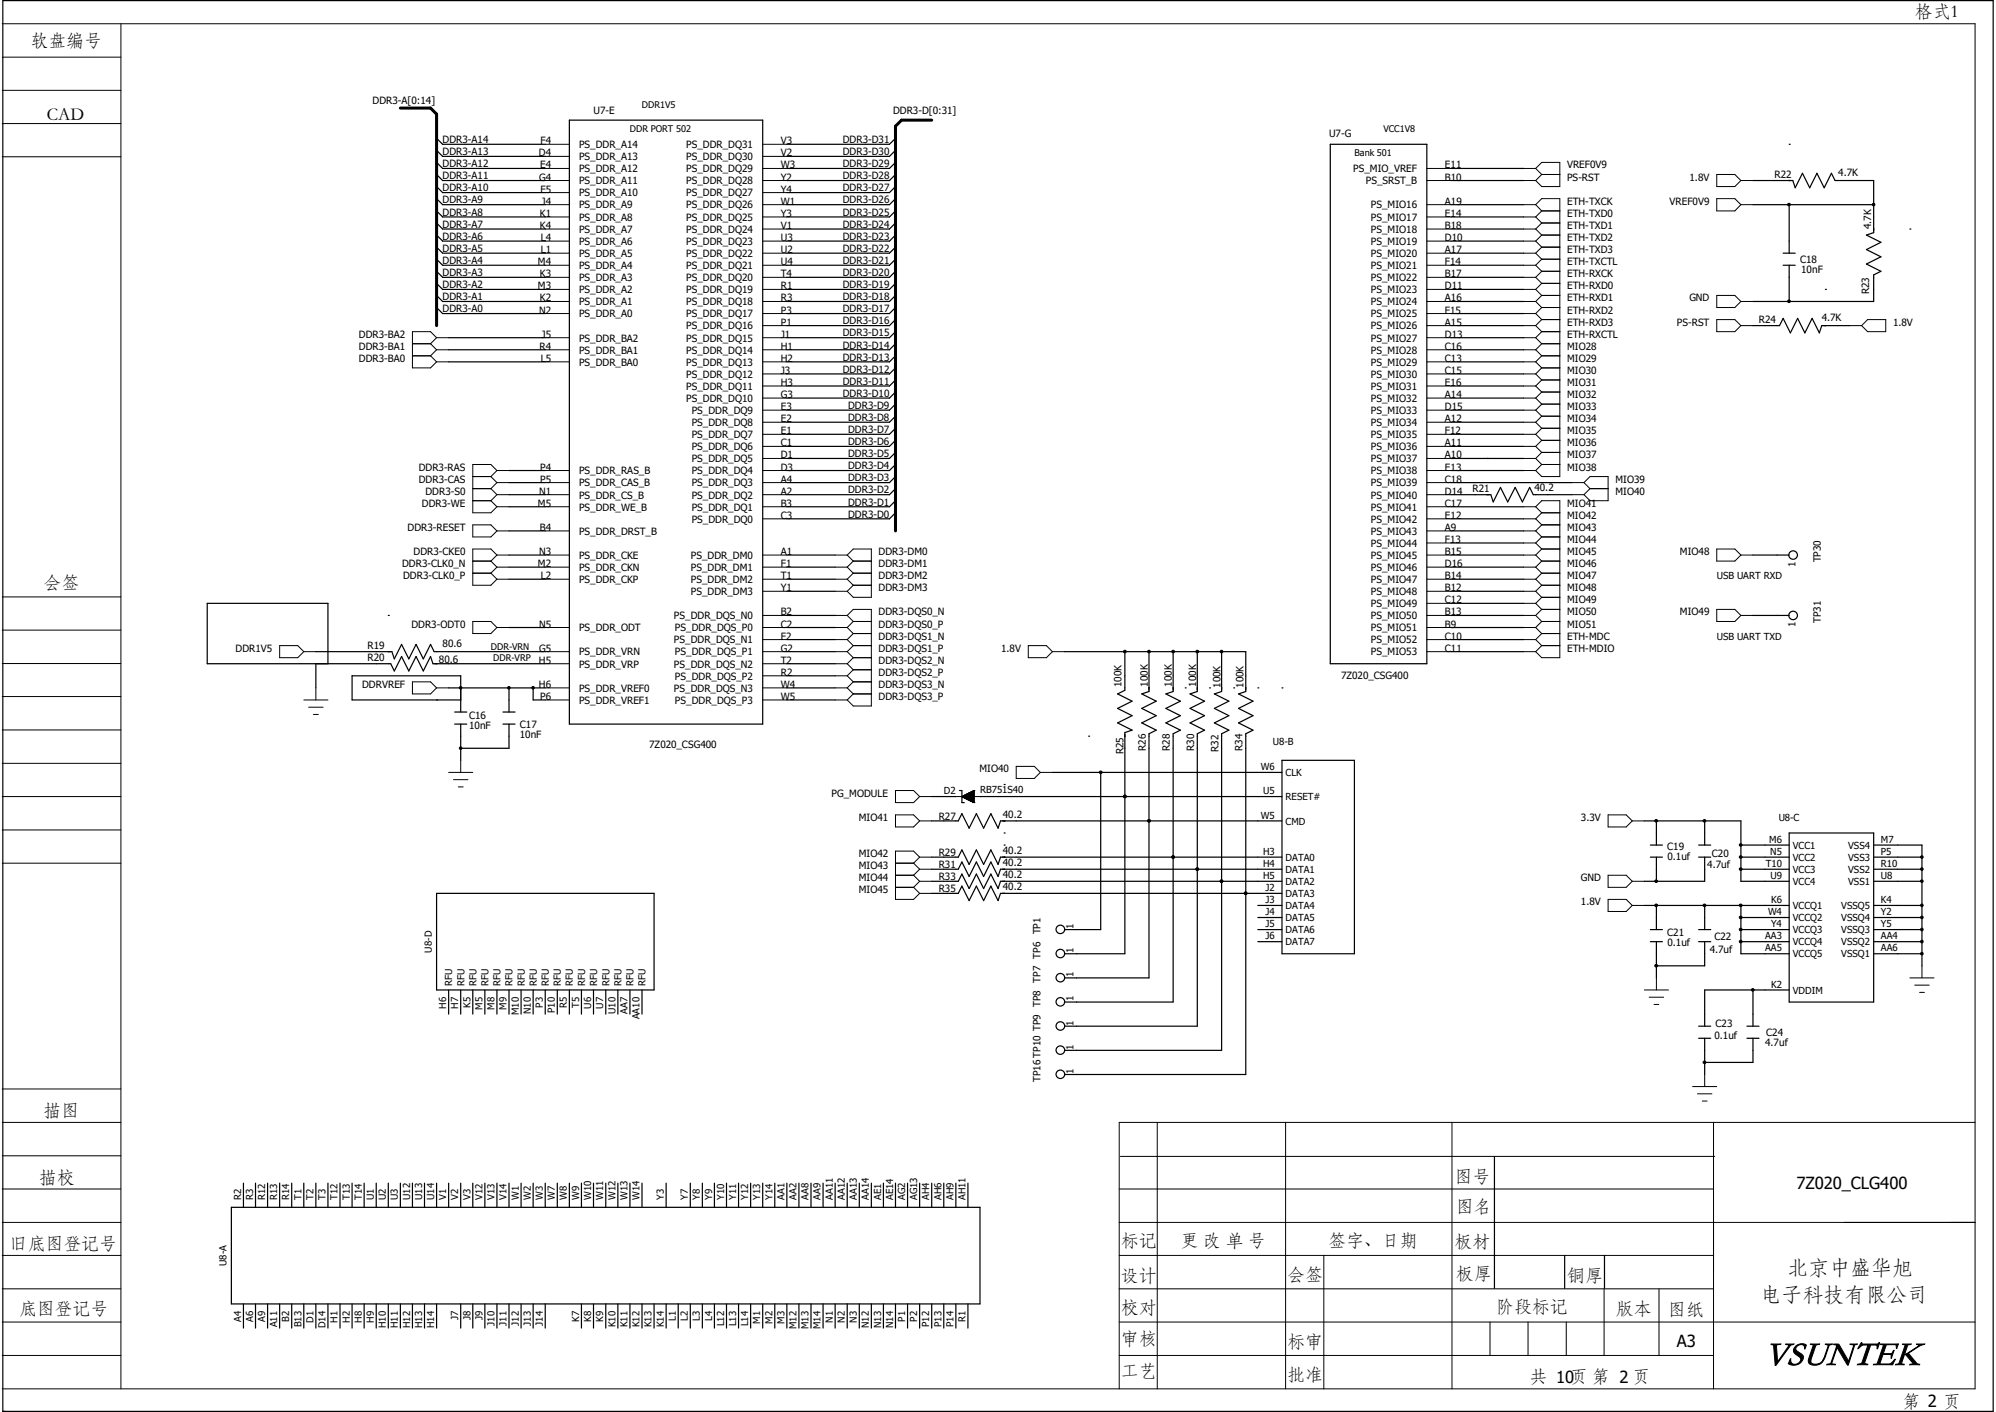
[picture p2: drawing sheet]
<svg xmlns="http://www.w3.org/2000/svg" width="420mm" height="297mm" viewBox="0 0 420 297" stroke-linecap="round" stroke-linejoin="round" font-family="sans-serif">
<defs><g id="words">
<text font-size="7.3" x="371.2" y="287.1">VSUNTEK</text>
<g font-size="4.4">
<text x="376.1" y="267.9">北京中盛华旭</text>
<text x="370.5" y="273.6">电子科技有限公司</text>
</g>
<g font-size="3.8">
<text x="402.9" y="3.5">格式1</text>
<text x="6.4" y="9.6">软盘编号</text>
<text x="9.9" y="25.2">CAD</text>
<text x="9.2" y="123.7">会签</text>
<text x="9.1" y="234.7">描图</text>
<text x="8.2" y="248.8">描校</text>
<text x="306.1" y="248.6">图号</text>
<text x="306.3" y="255">图名</text>
<text x="2" y="262.7">旧底图登记号</text>
<text x="235.8" y="262">标记</text>
<text x="248.5" y="262.2">更 改 单 号</text>
<text x="279.4" y="262.2">签字、日期</text>
<text x="306.1" y="262.3">板材</text>
<text x="235.8" y="269.5">设计</text>
<text x="270.8" y="269.2">会签</text>
<text x="306.3" y="268.9">板厚</text>
<text x="329.7" y="269.5">铜厚</text>
<text x="314.8" y="276">阶段标记</text>
<text x="4" y="276.3">底图登记号</text>
<text x="235.8" y="276.3">校对</text>
<text x="340" y="276.3">版本</text>
<text x="350.9" y="276.5">图纸</text>
<text x="235.8" y="282.6">审核</text>
<text x="270.8" y="283.3">标审</text>
<text x="235.8" y="289.4">工艺</text>
<text x="270.8" y="290.4">批准</text>
<text x="321.9" y="290.8">共 10页 第 2 页</text>
<text x="400.3" y="296">第 2 页</text>
</g>
<g font-size="3.5">
<text x="378" y="250.1">7Z020_CLG400</text>
<text x="352.8" y="283.4">A3</text>
</g>
<g font-size="2.1">
<text x="78.4" y="22">DDR3-A[0:14]</text>
<text x="124.9" y="24">U7-E</text>
<text x="187.9" y="24">DDR3-D[0:31]</text>
<text x="279.7" y="28.8">U7-G</text>
<text x="93.1" y="35.2">DDR3-A12</text>
<text x="93.1" y="32.6">DDR3-A13</text>
<text x="93.1" y="30.1">DDR3-A14</text>
<text x="113.4" y="32.9">D4</text>
<text x="113.7" y="35.4">E4</text>
<text x="113.7" y="30.4">F4</text>
<text x="121.8" y="33.7">PS_DDR_A13</text>
<text x="121.8" y="31.2">PS_DDR_A14</text>
<text x="144.4" y="33.7">PS_DDR_DQ30</text>
<text x="144.4" y="31.2">PS_DDR_DQ31</text>
<text x="164.3" y="35.4">W3</text>
<text x="164.3" y="32.9">V2</text>
<text x="164.3" y="30.4">V3</text>
<text x="177.3" y="35.2">DDR3-D29</text>
<text x="177.3" y="32.6">DDR3-D30</text>
<text x="177.3" y="30.1">DDR3-D31</text>
<text x="304" y="35.4">E11</text>
<text x="329.7" y="35.4">VREF0V9</text>
<text x="93.1" y="40.3">DDR3-A10</text>
<text x="93.1" y="37.7">DDR3-A11</text>
<text x="113.5" y="38">G4</text>
<text x="113.7" y="40.5">F5</text>
<text x="121.8" y="41.3">PS_DDR_A10</text>
<text x="121.8" y="38.8">PS_DDR_A11</text>
<text x="121.8" y="36.2">PS_DDR_A12</text>
<text x="144.4" y="36.2">PS_DDR_DQ29</text>
<text x="144.4" y="41.3">PS_DDR_DQ27</text>
<text x="144.4" y="38.8">PS_DDR_DQ28</text>
<text x="164.3" y="40.5">Y4</text>
<text x="164.3" y="38">Y2</text>
<text x="177.3" y="40.3">DDR3-D27</text>
<text x="177.3" y="37.7">DDR3-D28</text>
<text x="284.7" y="36.2">PS_MIO_VREF</text>
<text x="287.4" y="38.8">PS_SRST_B</text>
<text x="304" y="38">B10</text>
<text x="329.7" y="38">PS-RST</text>
<text x="355.5" y="38">1.8V</text>
<text x="373.4" y="37.5">R22</text>
<text x="386.8" y="37">4.7K</text>
<text x="93.1" y="47.9">DDR3-A7</text>
<text x="93.1" y="45.4">DDR3-A8</text>
<text x="93.1" y="42.8">DDR3-A9</text>
<text x="113.6" y="45.6">K1</text>
<text x="114" y="43.1">J4</text>
<text x="121.8" y="46.4">PS_DDR_A8</text>
<text x="121.8" y="43.9">PS_DDR_A9</text>
<text x="144.4" y="46.4">PS_DDR_DQ25</text>
<text x="144.4" y="43.9">PS_DDR_DQ26</text>
<text x="164.3" y="45.6">Y3</text>
<text x="164.3" y="43.1">W1</text>
<text x="177.3" y="47.9">DDR3-D24</text>
<text x="177.3" y="45.4">DDR3-D25</text>
<text x="177.3" y="42.8">DDR3-D26</text>
<text x="288.5" y="43.9">PS_MIO16</text>
<text x="288.5" y="46.4">PS_MIO17</text>
<text x="304" y="43.1">A19</text>
<text x="304" y="45.6">E14</text>
<text x="329.7" y="43.1">ETH-TXCK</text>
<text x="329.7" y="45.6">ETH-TXD0</text>
<text x="351.3" y="43.1">VREF0V9</text>
<text x="93.1" y="53">DDR3-A5</text>
<text x="93.1" y="50.5">DDR3-A6</text>
<text x="113.6" y="48.2">K4</text>
<text x="113.8" y="53.3">L1</text>
<text x="113.8" y="50.7">L4</text>
<text x="121.8" y="51.5">PS_DDR_A6</text>
<text x="121.8" y="49">PS_DDR_A7</text>
<text x="144.4" y="51.5">PS_DDR_DQ23</text>
<text x="144.4" y="49">PS_DDR_DQ24</text>
<text x="164.3" y="53.3">U2</text>
<text x="164.3" y="50.7">U3</text>
<text x="164.3" y="48.2">V1</text>
<text x="177.3" y="53">DDR3-D22</text>
<text x="177.3" y="50.5">DDR3-D23</text>
<text x="288.5" y="49">PS_MIO18</text>
<text x="288.5" y="51.5">PS_MIO19</text>
<text x="304" y="48.2">B18</text>
<text x="304" y="50.7">D10</text>
<text x="304" y="53.3">A17</text>
<text x="329.7" y="48.2">ETH-TXD1</text>
<text x="329.7" y="50.7">ETH-TXD2</text>
<text x="329.7" y="53.3">ETH-TXD3</text>
<text x="393.7" y="48.2" transform="rotate(-90 393.7 48.2)">4.7K</text>
<text x="93.1" y="58.1">DDR3-A3</text>
<text x="93.1" y="55.5">DDR3-A4</text>
<text x="113.2" y="55.8">M4</text>
<text x="113.6" y="58.3">K3</text>
<text x="121.8" y="59.1">PS_DDR_A3</text>
<text x="121.8" y="56.6">PS_DDR_A4</text>
<text x="121.8" y="54.1">PS_DDR_A5</text>
<text x="144.4" y="59.1">PS_DDR_DQ20</text>
<text x="144.4" y="56.6">PS_DDR_DQ21</text>
<text x="144.4" y="54.1">PS_DDR_DQ22</text>
<text x="164.3" y="58.3">T4</text>
<text x="164.3" y="55.8">U4</text>
<text x="177.3" y="58.1">DDR3-D20</text>
<text x="177.3" y="55.5">DDR3-D21</text>
<text x="288.5" y="54.1">PS_MIO20</text>
<text x="288.5" y="56.6">PS_MIO21</text>
<text x="288.5" y="59.1">PS_MIO22</text>
<text x="304" y="55.8">F14</text>
<text x="304" y="58.3">B17</text>
<text x="329.7" y="55.8">ETH-TXCTL</text>
<text x="329.7" y="58.3">ETH-RXCK</text>
<text x="378.8" y="55.3">C18</text>
<text x="379" y="57.4">10nF</text>
<text x="93.1" y="65.7">DDR3-A0</text>
<text x="93.1" y="63.2">DDR3-A1</text>
<text x="93.1" y="60.6">DDR3-A2</text>
<text x="113.2" y="60.9">M3</text>
<text x="113.5" y="66">N2</text>
<text x="113.6" y="63.4">K2</text>
<text x="121.8" y="64.2">PS_DDR_A1</text>
<text x="121.8" y="61.7">PS_DDR_A2</text>
<text x="144.4" y="64.2">PS_DDR_DQ18</text>
<text x="144.4" y="61.7">PS_DDR_DQ19</text>
<text x="164.3" y="66">P3</text>
<text x="164.3" y="63.4">R3</text>
<text x="164.3" y="60.9">R1</text>
<text x="177.3" y="65.7">DDR3-D17</text>
<text x="177.3" y="63.2">DDR3-D18</text>
<text x="177.3" y="60.6">DDR3-D19</text>
<text x="288.5" y="61.7">PS_MIO23</text>
<text x="288.5" y="64.2">PS_MIO24</text>
<text x="304" y="60.9">D11</text>
<text x="304" y="63.4">A16</text>
<text x="304" y="66">F15</text>
<text x="329.7" y="60.9">ETH-RXD0</text>
<text x="329.7" y="63.4">ETH-RXD1</text>
<text x="329.7" y="66">ETH-RXD2</text>
<text x="355.5" y="63.4">GND</text>
<text x="393.3" y="61.9" transform="rotate(-90 393.3 61.9)">R23</text>
<text x="75.5" y="71">DDR3-BA2</text>
<text x="114" y="71">J5</text>
<text x="121.8" y="66.8">PS_DDR_A0</text>
<text x="121.8" y="71.8">PS_DDR_BA2</text>
<text x="144.4" y="71.8">PS_DDR_DQ15</text>
<text x="144.4" y="69.3">PS_DDR_DQ16</text>
<text x="144.4" y="66.8">PS_DDR_DQ17</text>
<text x="164.3" y="71">J1</text>
<text x="164.3" y="68.5">P1</text>
<text x="177.3" y="70.8">DDR3-D15</text>
<text x="177.3" y="68.2">DDR3-D16</text>
<text x="288.5" y="66.8">PS_MIO25</text>
<text x="288.5" y="69.3">PS_MIO26</text>
<text x="288.5" y="71.8">PS_MIO27</text>
<text x="304" y="68.5">A15</text>
<text x="304" y="71">D13</text>
<text x="329.7" y="68.5">ETH-RXD3</text>
<text x="329.7" y="71">ETH-RXCTL</text>
<text x="352.8" y="68.5">PS-RST</text>
<text x="370.1" y="68">R24</text>
<text x="383.3" y="67.6">4.7K</text>
<text x="398.3" y="68.5">1.8V</text>
<text x="75.5" y="76.1">DDR3-BA0</text>
<text x="75.5" y="73.6">DDR3-BA1</text>
<text x="113.5" y="73.6">R4</text>
<text x="113.8" y="76.1">L5</text>
<text x="121.8" y="76.9">PS_DDR_BA0</text>
<text x="121.8" y="74.4">PS_DDR_BA1</text>
<text x="144.4" y="76.9">PS_DDR_DQ13</text>
<text x="144.4" y="74.4">PS_DDR_DQ14</text>
<text x="164.3" y="76.1">H2</text>
<text x="164.3" y="73.6">H1</text>
<text x="177.3" y="75.9">DDR3-D13</text>
<text x="177.3" y="73.3">DDR3-D14</text>
<text x="288.5" y="74.4">PS_MIO28</text>
<text x="288.5" y="76.9">PS_MIO29</text>
<text x="304" y="73.6">C16</text>
<text x="304" y="76.1">C13</text>
<text x="329.7" y="73.6">MIO28</text>
<text x="329.7" y="76.1">MIO29</text>
<text x="144.4" y="82">PS_DDR_DQ11</text>
<text x="144.4" y="79.5">PS_DDR_DQ12</text>
<text x="164.3" y="83.7">G3</text>
<text x="164.3" y="81.2">H3</text>
<text x="164.3" y="78.7">J3</text>
<text x="177.3" y="83.5">DDR3-D10</text>
<text x="177.3" y="80.9">DDR3-D11</text>
<text x="177.3" y="78.4">DDR3-D12</text>
<text x="288.5" y="79.5">PS_MIO30</text>
<text x="288.5" y="82">PS_MIO31</text>
<text x="304" y="78.7">C15</text>
<text x="304" y="81.2">E16</text>
<text x="304" y="83.7">A14</text>
<text x="329.7" y="78.7">MIO30</text>
<text x="329.7" y="81.2">MIO31</text>
<text x="329.7" y="83.7">MIO32</text>
<text x="144.4" y="84.5">PS_DDR_DQ10</text>
<text x="145.5" y="89.6">PS_DDR_DQ8</text>
<text x="145.5" y="87.1">PS_DDR_DQ9</text>
<text x="164.3" y="88.8">E2</text>
<text x="164.3" y="86.3">E3</text>
<text x="178.5" y="88.6">DDR3-D8</text>
<text x="178.5" y="86">DDR3-D9</text>
<text x="288.5" y="84.5">PS_MIO32</text>
<text x="288.5" y="87.1">PS_MIO33</text>
<text x="288.5" y="89.6">PS_MIO34</text>
<text x="304" y="86.3">D15</text>
<text x="304" y="88.8">A12</text>
<text x="329.7" y="86.3">MIO33</text>
<text x="329.7" y="88.8">MIO34</text>
<text x="145.5" y="94.7">PS_DDR_DQ6</text>
<text x="145.5" y="92.2">PS_DDR_DQ7</text>
<text x="164.3" y="93.9">C1</text>
<text x="164.3" y="91.4">E1</text>
<text x="178.5" y="93.6">DDR3-D6</text>
<text x="178.5" y="91.1">DDR3-D7</text>
<text x="288.5" y="92.2">PS_MIO35</text>
<text x="288.5" y="94.7">PS_MIO36</text>
<text x="304" y="91.4">F12</text>
<text x="304" y="93.9">A11</text>
<text x="329.7" y="91.4">MIO35</text>
<text x="329.7" y="93.9">MIO36</text>
<text x="88.1" y="99">DDR3-RAS</text>
<text x="88.1" y="101.5">DDR3-CAS</text>
<text x="113.7" y="101.5">P5</text>
<text x="113.7" y="99">P4</text>
<text x="121.8" y="99.8">PS_DDR_RAS_B</text>
<text x="145.5" y="99.8">PS_DDR_DQ4</text>
<text x="145.5" y="97.2">PS_DDR_DQ5</text>
<text x="164.3" y="101.5">A4</text>
<text x="164.3" y="99">D3</text>
<text x="164.3" y="96.4">D1</text>
<text x="178.5" y="101.3">DDR3-D3</text>
<text x="178.5" y="98.7">DDR3-D4</text>
<text x="178.5" y="96.2">DDR3-D5</text>
<text x="288.5" y="97.2">PS_MIO37</text>
<text x="288.5" y="99.8">PS_MIO38</text>
<text x="304" y="96.4">A10</text>
<text x="304" y="99">E13</text>
<text x="304" y="101.5">C18</text>
<text x="329.7" y="96.4">MIO37</text>
<text x="329.7" y="99">MIO38</text>
<text x="339.9" y="101.5">MIO39</text>
<text x="88.8" y="106.6">DDR3-WE</text>
<text x="89.5" y="104.1">DDR3-S0</text>
<text x="113.2" y="106.6">M5</text>
<text x="113.5" y="104.1">N1</text>
<text x="121.8" y="104.9">PS_DDR_CS_B</text>
<text x="121.8" y="102.3">PS_DDR_CAS_B</text>
<text x="121.8" y="107.4">PS_DDR_WE_B</text>
<text x="145.5" y="107.4">PS_DDR_DQ1</text>
<text x="145.5" y="104.9">PS_DDR_DQ2</text>
<text x="145.5" y="102.3">PS_DDR_DQ3</text>
<text x="164.3" y="106.6">B3</text>
<text x="164.3" y="104.1">A2</text>
<text x="178.5" y="106.3">DDR3-D1</text>
<text x="178.5" y="103.8">DDR3-D2</text>
<text x="288.5" y="102.3">PS_MIO39</text>
<text x="288.5" y="104.9">PS_MIO40</text>
<text x="288.5" y="107.4">PS_MIO41</text>
<text x="304" y="104.1">D14</text>
<text x="304" y="106.6">C17</text>
<text x="309.8" y="103.5">R21</text>
<text x="322.9" y="103.4">40.2</text>
<text x="329.7" y="106.6">MIO41</text>
<text x="339.9" y="104.1">MIO40</text>
<text x="85.8" y="111.7">DDR3-RESET</text>
<text x="113.6" y="111.7">B4</text>
<text x="121.8" y="112.5">PS_DDR_DRST_B</text>
<text x="145.5" y="109.9">PS_DDR_DQ0</text>
<text x="164.3" y="109.1">C3</text>
<text x="178.5" y="108.9">DDR3-D0</text>
<text x="288.5" y="109.9">PS_MIO42</text>
<text x="288.5" y="112.5">PS_MIO43</text>
<text x="304" y="109.1">E12</text>
<text x="304" y="111.7">A9</text>
<text x="329.7" y="109.1">MIO42</text>
<text x="329.7" y="111.7">MIO43</text>
<text x="84.6" y="119.3">DDR3-CLK0_N</text>
<text x="87" y="116.8">DDR3-CKE0</text>
<text x="113.2" y="119.3">M2</text>
<text x="113.5" y="116.8">N3</text>
<text x="121.8" y="117.6">PS_DDR_CKE</text>
<text x="145.4" y="117.6">PS_DDR_DM0</text>
<text x="164.3" y="116.8">A1</text>
<text x="164.3" y="119.3">F1</text>
<text x="184.9" y="116.8">DDR3-DM0</text>
<text x="184.9" y="119.3">DDR3-DM1</text>
<text x="288.5" y="115">PS_MIO44</text>
<text x="288.5" y="117.6">PS_MIO45</text>
<text x="304" y="114.2">F13</text>
<text x="304" y="116.8">B15</text>
<text x="304" y="119.3">D16</text>
<text x="329.7" y="114.2">MIO44</text>
<text x="329.7" y="116.8">MIO45</text>
<text x="329.7" y="119.3">MIO46</text>
<text x="353.5" y="116.8">MIO48</text>
<text x="377.8" y="119.2" transform="rotate(-90 377.8 119.2)">1</text>
<text x="383.2" y="118.3" transform="rotate(-90 383.2 118.3)">TP30</text>
<text x="84.8" y="121.8">DDR3-CLK0_P</text>
<text x="113.8" y="121.8">L2</text>
<text x="121.8" y="120.1">PS_DDR_CKN</text>
<text x="121.8" y="122.6">PS_DDR_CKP</text>
<text x="145.4" y="120.1">PS_DDR_DM1</text>
<text x="145.4" y="122.6">PS_DDR_DM2</text>
<text x="145.4" y="125.2">PS_DDR_DM3</text>
<text x="164.3" y="121.8">T1</text>
<text x="164.3" y="124.4">Y1</text>
<text x="184.9" y="121.8">DDR3-DM2</text>
<text x="184.9" y="124.4">DDR3-DM3</text>
<text x="288.5" y="120.1">PS_MIO46</text>
<text x="288.5" y="122.6">PS_MIO47</text>
<text x="288.5" y="125.2">PS_MIO48</text>
<text x="304" y="121.8">B14</text>
<text x="304" y="124.4">B12</text>
<text x="329.7" y="121.8">MIO47</text>
<text x="329.7" y="124.4">MIO48</text>
<text x="86.6" y="132">DDR3-ODT0</text>
<text x="113.5" y="132">N5</text>
<text x="141.8" y="130.3">PS_DDR_DQS_N0</text>
<text x="164.3" y="129.5">B2</text>
<text x="164.3" y="132">C2</text>
<text x="184.9" y="129.5">DDR3-DQS0_N</text>
<text x="184.9" y="132">DDR3-DQS0_P</text>
<text x="288.5" y="127.7">PS_MIO49</text>
<text x="288.5" y="130.3">PS_MIO50</text>
<text x="304" y="126.9">C12</text>
<text x="304" y="129.5">B13</text>
<text x="304" y="132">B9</text>
<text x="329.7" y="126.9">MIO49</text>
<text x="329.7" y="129.5">MIO50</text>
<text x="329.7" y="132">MIO51</text>
<text x="353.5" y="129.5">MIO49</text>
<text x="377.8" y="131.9" transform="rotate(-90 377.8 131.9)">1</text>
<text x="383.2" y="131" transform="rotate(-90 383.2 131)">TP31</text>
<text x="49.6" y="137.1">DDR1V5</text>
<text x="77.3" y="136.6">R19</text>
<text x="93.1" y="136.1">80.6</text>
<text x="113.5" y="137.1">G5</text>
<text x="121.8" y="132.8">PS_DDR_ODT</text>
<text x="121.8" y="137.9">PS_DDR_VRN</text>
<text x="141.8" y="135.3">PS_DDR_DQS_N1</text>
<text x="142" y="132.8">PS_DDR_DQS_P0</text>
<text x="142" y="137.9">PS_DDR_DQS_P1</text>
<text x="164.3" y="134.5">F2</text>
<text x="164.3" y="137.1">G2</text>
<text x="184.9" y="134.5">DDR3-DQS1_N</text>
<text x="184.9" y="137.1">DDR3-DQS1_P</text>
<text x="210.7" y="137.1">1.8V</text>
<text x="288.5" y="132.8">PS_MIO51</text>
<text x="288.5" y="135.3">PS_MIO52</text>
<text x="288.5" y="137.9">PS_MIO53</text>
<text x="304" y="134.5">C10</text>
<text x="304" y="137.1">C11</text>
<text x="329.7" y="134.5">ETH-MDC</text>
<text x="329.7" y="137.1">ETH-MDIO</text>
<text x="77.3" y="138.9">R20</text>
<text x="92.4" y="139.4">80.6</text>
<text x="113.4" y="139.6">H5</text>
<text x="121.8" y="140.4">PS_DDR_VRP</text>
<text x="141.8" y="140.4">PS_DDR_DQS_N2</text>
<text x="142" y="143">PS_DDR_DQS_P2</text>
<text x="164.3" y="139.6">T2</text>
<text x="164.3" y="142.2">R2</text>
<text x="184.9" y="139.6">DDR3-DQS2_N</text>
<text x="184.9" y="142.2">DDR3-DQS2_P</text>
<text x="282.2" y="142.9">7Z020_CSG400</text>
<text x="76.2" y="144.7">DDRVREF</text>
<text x="113.4" y="144.7">H6</text>
<text x="113.7" y="147.2">P6</text>
<text x="121.8" y="145.5">PS_DDR_VREF0</text>
<text x="121.8" y="148">PS_DDR_VREF1</text>
<text x="141.8" y="145.5">PS_DDR_DQS_N3</text>
<text x="142" y="148">PS_DDR_DQS_P3</text>
<text x="164.3" y="144.7">W4</text>
<text x="164.3" y="147.2">W5</text>
<text x="184.9" y="144.7">DDR3-DQS3_N</text>
<text x="184.9" y="147.2">DDR3-DQS3_P</text>
<text x="236" y="144.5" transform="rotate(-90 236 144.5)">100K</text>
<text x="241.5" y="144.4" transform="rotate(-90 241.5 144.4)">100K</text>
<text x="246.6" y="144.4" transform="rotate(-90 246.6 144.4)">100K</text>
<text x="251.7" y="144.4" transform="rotate(-90 251.7 144.4)">100K</text>
<text x="256.8" y="144.7" transform="rotate(-90 256.8 144.7)">100K</text>
<text x="261.6" y="144.7" transform="rotate(-90 261.6 144.7)">100K</text>
<text x="98.7" y="151.3">C16</text>
<text x="98.7" y="153.4">10nF</text>
<text x="109.4" y="153.1">C17</text>
<text x="109.4" y="155.2">10nF</text>
<text x="136.6" y="157.4">7Z020_CSG400</text>
<text x="236.4" y="158.7" transform="rotate(-90 236.4 158.7)">R25</text>
<text x="241.1" y="157.9" transform="rotate(-90 241.1 157.9)">R26</text>
<text x="246.2" y="157.9" transform="rotate(-90 246.2 157.9)">R28</text>
<text x="251.2" y="157.9" transform="rotate(-90 251.2 157.9)">R30</text>
<text x="256.4" y="158.2" transform="rotate(-90 256.4 158.2)">R32</text>
<text x="261.5" y="157.9" transform="rotate(-90 261.5 157.9)">R34</text>
<text x="175" y="167.6">PG_MODULE</text>
<text x="206.1" y="162.5">MIO40</text>
<text x="180.7" y="172.7">MIO41</text>
<text x="197.5" y="172.4">R27</text>
<text x="211" y="172">40.2</text>
<text x="332.7" y="172.7">3.3V</text>
<text x="211" y="179.6">40.2</text>
<text x="350.8" y="178.8">C19</text>
<text x="180.7" y="180.3">MIO42</text>
<text x="180.7" y="182.8">MIO43</text>
<text x="180.7" y="185.4">MIO44</text>
<text x="197.5" y="180">R29</text>
<text x="197.5" y="182.6">R31</text>
<text x="197.5" y="185.1">R33</text>
<text x="211" y="182.2">40.2</text>
<text x="211" y="184.7">40.2</text>
<text x="332.6" y="185.4">GND</text>
<text x="350.9" y="180.9">0.1uf</text>
<text x="359.2" y="182.7">4.7uf</text>
<text x="360.2" y="180.3">C20</text>
<text x="180.7" y="187.9">MIO45</text>
<text x="197.5" y="187.7">R35</text>
<text x="211" y="187.2">40.2</text>
<text x="332.7" y="190.5">1.8V</text>
<text x="218.9" y="196.6" transform="rotate(-90 218.9 196.6)">TP1</text>
<text x="225.8" y="195.4" transform="rotate(-90 225.8 195.4)">1</text>
<text x="350.8" y="196.8">C21</text>
<text x="360.7" y="197.8">C22</text>
<text x="218.9" y="201.6" transform="rotate(-90 218.9 201.6)">TP6</text>
<text x="225.8" y="200.5" transform="rotate(-90 225.8 200.5)">1</text>
<text x="350.9" y="198.9">0.1uf</text>
<text x="359.7" y="200.4">4.7uf</text>
<text x="218.9" y="206.7" transform="rotate(-90 218.9 206.7)">TP7</text>
<text x="225.8" y="205.6" transform="rotate(-90 225.8 205.6)">1</text>
<text x="218.9" y="211.8" transform="rotate(-90 218.9 211.8)">TP8</text>
<text x="225.8" y="215.7" transform="rotate(-90 225.8 215.7)">1</text>
<text x="225.8" y="210.6" transform="rotate(-90 225.8 210.6)">1</text>
<text x="225.8" y="220.8" transform="rotate(-90 225.8 220.8)">1</text>
<text x="360.8" y="218.5">0.1uf</text>
<text x="361" y="216.1">C23</text>
<text x="371.4" y="220">4.7uf</text>
<text x="371.6" y="217.9">C24</text>
<text x="218.9" y="227.6" transform="rotate(-90 218.9 227.6)">TP16 TP10 TP9</text>
<text x="225.8" y="225.9" transform="rotate(-90 225.8 225.9)">1</text>
</g>
<g font-size="2">
<text x="361.2" y="121.8">USB UART RXD</text>
<text x="361.2" y="134.5">USB UART TXD</text>
<text x="265.3" y="162">W6</text>
<text x="267.8" y="156.6">U8-B</text>
<text x="198.6" y="167">D2</text>
<text x="206.2" y="166.8">RB751S40</text>
<text x="265.8" y="167">U5</text>
<text x="270.5" y="163.2">CLK</text>
<text x="265.3" y="172.2">W5</text>
<text x="270.5" y="168.3">RESET#</text>
<text x="270.5" y="173.4">CMD</text>
<text x="374.3" y="172.7">U8-C</text>
<text x="265.8" y="179.8">H3</text>
<text x="372.3" y="177.2">M6</text>
<text x="372.5" y="179.8">N5</text>
<text x="377.2" y="178.5">VCC1</text>
<text x="388.9" y="178.5">VSS4</text>
<text x="395.8" y="179.8">P5</text>
<text x="395.8" y="177.2">M7</text>
<text x="265.8" y="182.3">H4</text>
<text x="265.8" y="184.9">H5</text>
<text x="270.5" y="181.1">DATA0</text>
<text x="270.5" y="183.6">DATA1</text>
<text x="371.6" y="182.3">T10</text>
<text x="372.5" y="184.9">U9</text>
<text x="377.2" y="181.1">VCC2</text>
<text x="377.2" y="183.6">VCC3</text>
<text x="388.9" y="183.6">VSS2</text>
<text x="388.9" y="181.1">VSS3</text>
<text x="395.8" y="184.9">U8</text>
<text x="395.8" y="182.3">R10</text>
<text x="266.3" y="187.4">J2</text>
<text x="266.3" y="189.9">J3</text>
<text x="270.5" y="186.1">DATA2</text>
<text x="270.5" y="188.7">DATA3</text>
<text x="270.5" y="191.2">DATA4</text>
<text x="372.7" y="189.9">K6</text>
<text x="377.2" y="186.1">VCC4</text>
<text x="377.2" y="191.2">VCCQ1</text>
<text x="387.4" y="191.2">VSSQ5</text>
<text x="388.9" y="186.1">VSS1</text>
<text x="395.8" y="189.9">K4</text>
<text x="266.3" y="192.5">J4</text>
<text x="266.3" y="195">J5</text>
<text x="266.3" y="197.6">J6</text>
<text x="270.5" y="193.8">DATA5</text>
<text x="270.5" y="196.3">DATA6</text>
<text x="371.4" y="197.6">AA3</text>
<text x="372" y="192.5">W4</text>
<text x="372.7" y="195">Y4</text>
<text x="377.2" y="193.8">VCCQ2</text>
<text x="377.2" y="196.3">VCCQ3</text>
<text x="387.4" y="196.3">VSSQ3</text>
<text x="387.4" y="193.8">VSSQ4</text>
<text x="395.8" y="197.6">AA4</text>
<text x="395.8" y="195">Y5</text>
<text x="395.8" y="192.5">Y2</text>
<text x="90.8" y="200.4" transform="rotate(-90 90.8 200.4)">U8-D</text>
<text x="270.5" y="198.8">DATA7</text>
<text x="371.4" y="200.1">AA5</text>
<text x="377.2" y="198.8">VCCQ4</text>
<text x="377.2" y="201.4">VCCQ5</text>
<text x="387.4" y="201.4">VSSQ1</text>
<text x="387.4" y="198.8">VSSQ2</text>
<text x="395.8" y="200.1">AA6</text>
<text x="95.2" y="207.5" transform="rotate(-90 95.2 207.5)">RFU</text>
<text x="97.7" y="207.5" transform="rotate(-90 97.7 207.5)">RFU</text>
<text x="100.2" y="207.5" transform="rotate(-90 100.2 207.5)">RFU</text>
<text x="102.8" y="207.5" transform="rotate(-90 102.8 207.5)">RFU</text>
<text x="105.3" y="207.5" transform="rotate(-90 105.3 207.5)">RFU</text>
<text x="107.9" y="207.5" transform="rotate(-90 107.9 207.5)">RFU</text>
<text x="110.4" y="207.5" transform="rotate(-90 110.4 207.5)">RFU</text>
<text x="112.9" y="207.5" transform="rotate(-90 112.9 207.5)">RFU</text>
<text x="115.5" y="207.5" transform="rotate(-90 115.5 207.5)">RFU</text>
<text x="118" y="207.5" transform="rotate(-90 118 207.5)">RFU</text>
<text x="120.6" y="207.5" transform="rotate(-90 120.6 207.5)">RFU</text>
<text x="123.1" y="207.5" transform="rotate(-90 123.1 207.5)">RFU</text>
<text x="125.6" y="207.5" transform="rotate(-90 125.6 207.5)">RFU</text>
<text x="128.2" y="207.5" transform="rotate(-90 128.2 207.5)">RFU</text>
<text x="130.8" y="207.5" transform="rotate(-90 130.8 207.5)">RFU</text>
<text x="133.3" y="207.5" transform="rotate(-90 133.3 207.5)">RFU</text>
<text x="135.8" y="207.5" transform="rotate(-90 135.8 207.5)">RFU</text>
<text x="372.7" y="207.7">K2</text>
<text x="377.2" y="209">VDDIM</text>
<text x="93.9" y="212.2" transform="rotate(-90 93.9 212.2)">H6</text>
<text x="96.4" y="212.2" transform="rotate(-90 96.4 212.2)">H7</text>
<text x="99" y="212" transform="rotate(-90 99 212)">K5</text>
<text x="101.5" y="212.4" transform="rotate(-90 101.5 212.4)">M5</text>
<text x="104.1" y="212.4" transform="rotate(-90 104.1 212.4)">M8</text>
<text x="106.6" y="212.4" transform="rotate(-90 106.6 212.4)">M9</text>
<text x="109.1" y="213.5" transform="rotate(-90 109.1 213.5)">M10</text>
<text x="111.7" y="213.3" transform="rotate(-90 111.7 213.3)">N10</text>
<text x="114.2" y="212" transform="rotate(-90 114.2 212)">P3</text>
<text x="116.8" y="213.1" transform="rotate(-90 116.8 213.1)">P10</text>
<text x="119.3" y="212.1" transform="rotate(-90 119.3 212.1)">R5</text>
<text x="121.8" y="212" transform="rotate(-90 121.8 212)">T5</text>
<text x="124.4" y="212.2" transform="rotate(-90 124.4 212.2)">U6</text>
<text x="126.9" y="212.2" transform="rotate(-90 126.9 212.2)">U7</text>
<text x="129.5" y="213.3" transform="rotate(-90 129.5 213.3)">U10</text>
<text x="132" y="213.3" transform="rotate(-90 132 213.3)">AA7</text>
<text x="134.6" y="214.4" transform="rotate(-90 134.6 214.4)">AA10</text>
<text x="50.7" y="252.4" transform="rotate(-90 50.7 252.4)">R2</text>
<text x="53.3" y="252.4" transform="rotate(-90 53.3 252.4)">R3</text>
<text x="55.8" y="252.4" transform="rotate(-90 55.8 252.4)">R12</text>
<text x="58.3" y="252.4" transform="rotate(-90 58.3 252.4)">R13</text>
<text x="60.9" y="252.4" transform="rotate(-90 60.9 252.4)">R14</text>
<text x="63.4" y="252.4" transform="rotate(-90 63.4 252.4)">T1</text>
<text x="66" y="252.4" transform="rotate(-90 66 252.4)">T2</text>
<text x="68.5" y="252.4" transform="rotate(-90 68.5 252.4)">T3</text>
<text x="71" y="252.4" transform="rotate(-90 71 252.4)">T12</text>
<text x="73.6" y="252.4" transform="rotate(-90 73.6 252.4)">T13</text>
<text x="76.1" y="252.4" transform="rotate(-90 76.1 252.4)">T14</text>
<text x="78.7" y="252.4" transform="rotate(-90 78.7 252.4)">U1</text>
<text x="81.2" y="252.4" transform="rotate(-90 81.2 252.4)">U2</text>
<text x="83.7" y="252.4" transform="rotate(-90 83.7 252.4)">U3</text>
<text x="86.3" y="252.4" transform="rotate(-90 86.3 252.4)">U12</text>
<text x="88.8" y="252.4" transform="rotate(-90 88.8 252.4)">U13</text>
<text x="91.4" y="252.4" transform="rotate(-90 91.4 252.4)">U14</text>
<text x="93.9" y="252.4" transform="rotate(-90 93.9 252.4)">V1</text>
<text x="96.4" y="252.4" transform="rotate(-90 96.4 252.4)">V2</text>
<text x="99" y="252.4" transform="rotate(-90 99 252.4)">V3</text>
<text x="101.5" y="252.4" transform="rotate(-90 101.5 252.4)">V12</text>
<text x="104.1" y="252.4" transform="rotate(-90 104.1 252.4)">V13</text>
<text x="106.6" y="252.4" transform="rotate(-90 106.6 252.4)">V14</text>
<text x="109.1" y="252.4" transform="rotate(-90 109.1 252.4)">W1</text>
<text x="111.7" y="252.4" transform="rotate(-90 111.7 252.4)">W2</text>
<text x="114.2" y="252.4" transform="rotate(-90 114.2 252.4)">W3</text>
<text x="116.8" y="252.4" transform="rotate(-90 116.8 252.4)">W7</text>
<text x="119.3" y="252.4" transform="rotate(-90 119.3 252.4)">W8</text>
<text x="121.8" y="252.4" transform="rotate(-90 121.8 252.4)">W9</text>
<text x="124.4" y="252.4" transform="rotate(-90 124.4 252.4)">W10</text>
<text x="126.9" y="252.4" transform="rotate(-90 126.9 252.4)">W11</text>
<text x="129.5" y="252.4" transform="rotate(-90 129.5 252.4)">W12</text>
<text x="132" y="252.4" transform="rotate(-90 132 252.4)">W13</text>
<text x="134.6" y="252.4" transform="rotate(-90 134.6 252.4)">W14</text>
<text x="139.7" y="252.4" transform="rotate(-90 139.7 252.4)">Y3</text>
<text x="144.7" y="252.4" transform="rotate(-90 144.7 252.4)">Y7</text>
<text x="147.3" y="252.4" transform="rotate(-90 147.3 252.4)">Y8</text>
<text x="149.8" y="252.4" transform="rotate(-90 149.8 252.4)">Y9</text>
<text x="152.4" y="252.4" transform="rotate(-90 152.4 252.4)">Y10</text>
<text x="154.9" y="252.4" transform="rotate(-90 154.9 252.4)">Y11</text>
<text x="157.4" y="252.4" transform="rotate(-90 157.4 252.4)">Y12</text>
<text x="160" y="252.4" transform="rotate(-90 160 252.4)">Y13</text>
<text x="162.5" y="252.4" transform="rotate(-90 162.5 252.4)">Y14</text>
<text x="165.1" y="252.4" transform="rotate(-90 165.1 252.4)">AA1</text>
<text x="167.6" y="252.4" transform="rotate(-90 167.6 252.4)">AA2</text>
<text x="170.1" y="252.4" transform="rotate(-90 170.1 252.4)">AA8</text>
<text x="172.7" y="252.4" transform="rotate(-90 172.7 252.4)">AA9</text>
<text x="175.2" y="252.4" transform="rotate(-90 175.2 252.4)">AA11</text>
<text x="177.8" y="252.4" transform="rotate(-90 177.8 252.4)">AA12</text>
<text x="180.3" y="252.4" transform="rotate(-90 180.3 252.4)">AA13</text>
<text x="182.8" y="252.4" transform="rotate(-90 182.8 252.4)">AA14</text>
<text x="185.4" y="252.4" transform="rotate(-90 185.4 252.4)">AE1</text>
<text x="187.9" y="252.4" transform="rotate(-90 187.9 252.4)">AE14</text>
<text x="190.5" y="252.4" transform="rotate(-90 190.5 252.4)">AG2</text>
<text x="193" y="252.4" transform="rotate(-90 193 252.4)">AG13</text>
<text x="195.5" y="252.4" transform="rotate(-90 195.5 252.4)">AH4</text>
<text x="198.1" y="252.4" transform="rotate(-90 198.1 252.4)">AH6</text>
<text x="200.6" y="252.4" transform="rotate(-90 200.6 252.4)">AH9</text>
<text x="203.2" y="252.4" transform="rotate(-90 203.2 252.4)">AH11</text>
<text x="47.7" y="266.3" transform="rotate(-90 47.7 266.3)">U8-A</text>
<text x="50.7" y="278.1" transform="rotate(-90 50.7 278.1)">A4</text>
<text x="53.3" y="278.1" transform="rotate(-90 53.3 278.1)">A6</text>
<text x="55.8" y="278.1" transform="rotate(-90 55.8 278.1)">A9</text>
<text x="58.3" y="279.2" transform="rotate(-90 58.3 279.2)">A11</text>
<text x="60.9" y="278.1" transform="rotate(-90 60.9 278.1)">B2</text>
<text x="63.4" y="279.2" transform="rotate(-90 63.4 279.2)">B13</text>
<text x="66" y="278.3" transform="rotate(-90 66 278.3)">D1</text>
<text x="68.5" y="279.4" transform="rotate(-90 68.5 279.4)">D14</text>
<text x="71" y="278.3" transform="rotate(-90 71 278.3)">H1</text>
<text x="73.6" y="278.3" transform="rotate(-90 73.6 278.3)">H2</text>
<text x="76.1" y="278.3" transform="rotate(-90 76.1 278.3)">H8</text>
<text x="78.7" y="278.3" transform="rotate(-90 78.7 278.3)">H9</text>
<text x="81.2" y="279.4" transform="rotate(-90 81.2 279.4)">H10</text>
<text x="83.7" y="279.4" transform="rotate(-90 83.7 279.4)">H11</text>
<text x="86.3" y="279.4" transform="rotate(-90 86.3 279.4)">H12</text>
<text x="88.8" y="279.4" transform="rotate(-90 88.8 279.4)">H13</text>
<text x="91.4" y="279.4" transform="rotate(-90 91.4 279.4)">H14</text>
<text x="96.4" y="277.7" transform="rotate(-90 96.4 277.7)">J7</text>
<text x="99" y="277.7" transform="rotate(-90 99 277.7)">J8</text>
<text x="101.5" y="277.7" transform="rotate(-90 101.5 277.7)">J9</text>
<text x="104.1" y="278.8" transform="rotate(-90 104.1 278.8)">J10</text>
<text x="106.6" y="278.8" transform="rotate(-90 106.6 278.8)">J11</text>
<text x="109.1" y="278.8" transform="rotate(-90 109.1 278.8)">J12</text>
<text x="111.7" y="278.8" transform="rotate(-90 111.7 278.8)">J13</text>
<text x="114.2" y="278.8" transform="rotate(-90 114.2 278.8)">J14</text>
<text x="121.8" y="278.1" transform="rotate(-90 121.8 278.1)">K7</text>
<text x="124.4" y="278.1" transform="rotate(-90 124.4 278.1)">K8</text>
<text x="126.9" y="278.1" transform="rotate(-90 126.9 278.1)">K9</text>
<text x="129.5" y="279.2" transform="rotate(-90 129.5 279.2)">K10</text>
<text x="132" y="279.2" transform="rotate(-90 132 279.2)">K11</text>
<text x="134.6" y="279.2" transform="rotate(-90 134.6 279.2)">K12</text>
<text x="137.1" y="279.2" transform="rotate(-90 137.1 279.2)">K13</text>
<text x="139.7" y="279.2" transform="rotate(-90 139.7 279.2)">K14</text>
<text x="142.2" y="277.9" transform="rotate(-90 142.2 277.9)">L1</text>
<text x="144.7" y="277.9" transform="rotate(-90 144.7 277.9)">L2</text>
<text x="147.3" y="277.9" transform="rotate(-90 147.3 277.9)">L3</text>
<text x="149.8" y="277.9" transform="rotate(-90 149.8 277.9)">L4</text>
<text x="152.4" y="279" transform="rotate(-90 152.4 279)">L12</text>
<text x="154.9" y="279" transform="rotate(-90 154.9 279)">L13</text>
<text x="157.4" y="279" transform="rotate(-90 157.4 279)">L14</text>
<text x="160" y="278.5" transform="rotate(-90 160 278.5)">M1</text>
<text x="162.5" y="278.5" transform="rotate(-90 162.5 278.5)">M2</text>
<text x="165.1" y="278.5" transform="rotate(-90 165.1 278.5)">M3</text>
<text x="167.6" y="279.6" transform="rotate(-90 167.6 279.6)">M12</text>
<text x="170.1" y="279.6" transform="rotate(-90 170.1 279.6)">M13</text>
<text x="172.7" y="279.6" transform="rotate(-90 172.7 279.6)">M14</text>
<text x="175.2" y="278.3" transform="rotate(-90 175.2 278.3)">N1</text>
<text x="177.8" y="278.3" transform="rotate(-90 177.8 278.3)">N2</text>
<text x="180.3" y="278.3" transform="rotate(-90 180.3 278.3)">N3</text>
<text x="182.8" y="279.4" transform="rotate(-90 182.8 279.4)">N12</text>
<text x="185.4" y="279.4" transform="rotate(-90 185.4 279.4)">N13</text>
<text x="187.9" y="279.4" transform="rotate(-90 187.9 279.4)">N14</text>
<text x="190.5" y="278" transform="rotate(-90 190.5 278)">P1</text>
<text x="193" y="278" transform="rotate(-90 193 278)">P2</text>
<text x="195.5" y="279.1" transform="rotate(-90 195.5 279.1)">P12</text>
<text x="198.1" y="279.1" transform="rotate(-90 198.1 279.1)">P13</text>
<text x="200.6" y="279.1" transform="rotate(-90 200.6 279.1)">P14</text>
<text x="203.2" y="278.2" transform="rotate(-90 203.2 278.2)">R1</text>
</g>
<g font-size="1.9">
<text x="135.1" y="22.7">DDR1V5</text>
<text x="132.5" y="27.8">DDR PORT 502</text>
<text x="291.1" y="27.8">VCC1V8</text>
<text x="285" y="32.9">Bank 501</text>
<text x="103.3" y="136.8">DDR-VRN</text>
<text x="103.8" y="139">DDR-VRP</text>
</g>
</g></defs>
<g fill="none" stroke="#000" stroke-width=".25">
<path d="M.6 .1h418.8v296.8h-418.8zM91.9 36.7l1.2 1.3h21.6M91.9 29.1l1.2 1.3h21.6M91.9 31.6l1.2 1.3h21.6M91.9 34.2l1.2 1.2h21.6M91.9 39.2l1.2 1.3h21.6M119.8 25.3h40.7v127h-40.7zM188.4 36.7l-1.2 1.3h-21.6M188.4 29.1l-1.2 1.3h-21.6M188.4 31.6l-1.2 1.3h-21.6M188.4 34.2l-1.2 1.2h-21.6M188.4 39.2l-1.2 1.3h-21.6"/>
<path d="M279.9 30.4h20.3v109.2h-20.3zM305.3 38h15.3M305.3 35.4h15.3M368.9 38h8.3l.5 1.5 1.6-3.1 1.5 3.1 1.5-3.1 1.5 3.1 1.6-3.1 .7 1.6h8.2v10.9l-1.6 .5 3.1 1.6-3.1 1.5 3.1 1.5-3.1 1.5 3.1 1.6-1.5 .7v5.6h-25.4M376.5 30.4h.1M91.9 52l1.2 1.3h21.6M91.9 54.5l1.2 1.3h21.6M91.9 41.8l1.2 1.3h21.6M91.9 44.4l1.2 1.2h21.6M91.9 46.9l1.2 1.3h21.6M91.9 49.4l1.2 1.3h21.6M91.9 57.1l1.2 1.2h21.6"/>
<path d="M91.9 59.6l1.2 1.3h21.6M188.4 52l-1.2 1.3h-21.6M188.4 54.5l-1.2 1.3h-21.6M188.4 41.8l-1.2 1.3h-21.6M188.4 44.4l-1.2 1.2h-21.6M188.4 46.9l-1.2 1.3h-21.6M188.4 49.4l-1.2 1.3h-21.6M188.4 57.1l-1.2 1.2h-21.6M188.4 59.6l-1.2 1.3h-21.6M305.3 53.3h15.3M305.3 55.8h15.3M305.3 43.1h15.3"/>
<path d="M305.3 45.6h15.3M305.3 48.2h15.3M305.3 50.7h15.3M305.3 58.3h15.3M368.9 43.1h25.4M375.2 53.3h2.5M375.2 55.8h2.5M376.5 43.1v10.2M376.5 55.8v7.6M401.9 48.2h.1M91.9 62.1l1.2 1.3h21.6M91.9 64.7l1.2 1.3h21.6"/>
<path d="M94.4 71h20.3M94.4 73.6h20.3M94.4 76.1h20.3M188.4 67.2l-1.2 1.3h-21.6M188.4 62.1l-1.2 1.3h-21.6M188.4 64.7l-1.2 1.3h-21.6M188.4 69.8l-1.2 1.2h-21.6M188.4 72.3l-1.2 1.3h-21.6M188.4 74.8l-1.2 1.3h-21.6M188.4 77.4l-1.2 1.3h-21.6M188.4 79.9l-1.2 1.3h-21.6M305.3 68.5h15.3"/>
<path d="M305.3 63.4h15.3M305.3 60.9h15.3M305.3 66h15.3M305.3 71h15.3M305.3 73.6h15.3M305.3 76.1h15.3M305.3 78.7h15.3M368.9 68.5h5.5l.8-1.5 1.5 3 1.5-3 1.6 3 1.5-3 1.5 3 .5-1.5h5.9M384.1 60.9h.1M107.1 99h7.6M188.4 82.5l-1.2 1.2h-21.6M188.4 85l-1.2 1.3h-21.6"/>
<path d="M188.4 87.5l-1.2 1.3h-21.6M188.4 90.1l-1.2 1.3h-21.6M188.4 92.6l-1.2 1.3h-21.6M188.4 95.2l-1.2 1.2h-21.6M188.4 97.7l-1.2 1.3h-21.6M305.3 81.2h15.3M305.3 83.7h15.3M305.3 86.3h15.3M305.3 88.8h15.3M305.3 91.4h15.3M305.3 93.9h15.3M305.3 96.4h15.3"/>
<path d="M305.3 99h15.3M312.9 96.4h.1M107.1 116.8h7.6M107.1 104.1h7.6M107.1 101.5h7.6M107.1 106.6h7.6M107.1 119.3h7.6M107.1 111.7h7.6M165.6 116.8h10.1M165.6 119.3h10.1M188.4 102.8l-1.2 1.3h-21.6M188.4 100.2l-1.2 1.3h-21.6"/>
<path d="M188.4 105.3l-1.2 1.3h-21.6M188.4 107.9l-1.2 1.2h-21.6M305.3 116.8h15.3M305.3 104.1h8.4l.5 1.5 1.5-3.1 1.5 3.1 1.6-3.1 1.5 3.1 1.6-3.1 .7 1.6h8.2M305.3 101.5h25.5M305.3 106.6h15.3M305.3 109.1h15.3M305.3 119.3h15.3M305.3 111.7h15.3M305.3 114.2h15.3M368.9 116.8h7.6M66.5 137.1h16l.5 1.5 1.5-3 1.5 3 1.5-3 1.6 3 1.5-3 .8 1.5h23.3"/>
<path d="M66.5 139.6v5.1M69 139.6v-12.7h-25.4v12.7h38.6l.8 1.5 1.5-3 1.5 3 1.5-3 1.6 3 1.5-3 .5 1.5h23.6M81.7 129.5h.1M107.1 121.8h7.6M107.1 132h7.6M165.6 139.6h10.1M165.6 129.5h10.1M165.6 137.1h10.1M165.6 121.8h10.1M165.6 124.4h10.1M165.6 132h10.1M165.6 134.5h10.1"/>
<path d="M224 137.1h38.1v8.4l-1.5 .5 3.1 1.5-3.1 1.5 3.1 1.5-3.1 1.6 3.1 1.5-1.6 .7v71.7h-38.1M236.7 137.1v8.1l-1.5 .8 3 1.5-3 1.5 3 1.5-3 1.6 3 1.5-1.5 .5v46.5h-12.7M241.8 137.1v8.4l-1.6 .5 3.1 1.5-3.1 1.5 3.1 1.5-3.1 1.6 3.1 1.5-1.5 .7v51.4h-17.8M246.8 137.1v8.4l-1.5 .5 3.1 1.5-3.1 1.5 3.1 1.5-3.1 1.6 3.1 1.5-1.6 .7v56.5h-22.8M251.9 137.1v8.4l-1.5 .5 3 1.5-3 1.5 3 1.5-3 1.6 3 1.5-1.5 .7v61.6h-27.9M257 137.1v8.4l-1.5 .5 3.1 1.5-3.1 1.5 3.1 1.5-3.1 1.6 3.1 1.5-1.6 .7v66.6h-33M305.3 126.9h15.3M305.3 129.5h15.3M305.3 137.1h15.3M305.3 121.8h15.3M305.3 124.4h15.3M305.3 132h15.3"/>
<path d="M305.3 134.5h15.3M368.9 129.5h7.6M91.9 147.2h.1M94.4 144.7h20.3M95.7 149.8h2.5M95.7 152.3h2.5M96.9 147.2h-22.8v-5h22.8v7.6M96.9 152.3v7.6M105.8 149.8h2.6M105.8 152.3h2.6M107.1 144.7v5.1M107.1 152.3v5.1h-10.2"/>
<path d="M112.2 144.7v2.5h2.5M165.6 147.2h10.1M165.6 142.2h10.1M165.6 144.7h10.1M229.1 154.9h.1M249.4 144.7h.1M254.5 144.7h.1M259.6 144.7h.1M264.7 144.7h.1M269.7 144.7h.1M269.7 159.9h15.3v40.7h-15.3zM196 172.7h5.6l.8-1.5 1.5 3 1.5-3 1.6 3 1.5-3 1.5 3 .5-1.5h59.2"/>
<path d="M196 167.6h5.1M201.9 166.3h.5v2.5h.5M206.2 167.6h63.5M211.3 165h.1M211.3 172.7h.1M211.3 175.2h.1M211.3 177.8h.1M221.4 162.5h48.3M231.6 162.5v33h-7.6M236.7 167.6h.1M241.8 172.7h.1M346 172.7h20.3v12.7h10.2"/>
<path d="M347.3 177.8h2.5M348.5 172.7v5.1M357.4 177.8h2.6M358.7 172.7v5.1M366.3 177.8h10.2M376.5 175.2h17.8v35.6h-17.8zM394.3 177.8h10.1v25.4M91.9 187.9h45.7v20.3h-45.7zM196 180.3h5.6l.8-1.5 1.5 3 1.5-3 1.6 3 1.5-3 1.5 3 .5-1.5h59.2M196 182.8h5.6l.8-1.5 1.5 3.1 1.5-3.1 1.6 3.1 1.5-3.1 1.5 3.1 .5-1.6h59.2M196 185.4h5.6l.8-1.5 1.5 3 1.5-3 1.6 3 1.5-3 1.5 3 .5-1.5h59.2M196 187.9h5.6l.8-1.5 1.5 3 1.5-3 1.6 3 1.5-3 1.5 3 .5-1.5h59.2"/>
<path d="M211.3 180.3h.1M246.8 180.3h.1M251.9 182.8h.1M257 185.4h.1M262.1 187.9h.1M264.7 195.5h5M264.7 198.1h5M264.7 190.5h5M264.7 193h5M346 190.5h30.5M347.3 180.3h2.5M347.3 195.5h2.5"/>
<path d="M347.3 198.1h2.5M348.5 180.3v5.1M348.5 190.5v5M348.5 198.1v7.6M357.4 180.3h2.6M357.4 195.5h2.6M357.4 198.1h2.6M358.7 180.3v5.1h-12.7M358.7 190.5v5M358.7 198.1v5.1h-10.2M366.3 180.3h10.2M366.3 182.8h10.2"/>
<path d="M366.3 195.5h10.2M366.3 198.1h10.2M366.3 190.5v10.1h10.2M366.3 193h10.2M394.3 180.3h10.1M394.3 182.8h10.1M394.3 185.4h10.1M394.3 195.5h10.1M394.3 198.1h10.1M394.3 190.5h10.1M394.3 193h10.1M94.4 208.2v5.1"/>
<path d="M96.9 208.2v5.1M99.5 208.2v5.1M102 208.2v5.1M104.6 208.2v5.1M107.1 208.2v5.1M109.6 208.2v5.1M112.2 208.2v5.1M114.7 208.2v5.1M117.3 208.2v5.1M119.8 208.2v5.1M122.3 208.2v5.1M124.9 208.2v5.1"/>
<path d="M127.5 208.2v5.1M130 208.2v5.1M132.5 208.2v5.1M135.1 208.2v5.1M357.4 215.9h2.6M357.4 218.4h2.6M358.7 218.4v7.6M367.6 215.9h2.5M367.6 218.4h2.5M368.9 208.2v7.7M368.9 218.4v5.1h-10.2M376.5 208.2h-17.8v7.7"/>
<path d="M394.3 200.6h10.1M48.7 254h157.5v20.3h-157.5zM51.2 248.9v5.1M53.8 248.9v5.1M56.3 248.9v5.1M58.8 248.9v5.1M61.4 248.9v5.1M63.9 248.9v5.1M66.5 248.9v5.1M69 248.9v5.1M71.5 248.9v5.1M74.1 248.9v5.1"/>
<path d="M76.6 248.9v5.1M79.2 248.9v5.1M81.7 248.9v5.1M84.2 248.9v5.1M86.8 248.9v5.1M89.3 248.9v5.1M91.9 248.9v5.1M94.4 248.9v5.1M96.9 248.9v5.1M99.5 248.9v5.1M102 248.9v5.1M104.6 248.9v5.1"/>
<path d="M107.1 248.9v5.1M109.6 248.9v5.1M112.2 248.9v5.1M114.7 248.9v5.1M117.3 248.9v5.1M119.8 248.9v5.1M122.3 248.9v5.1M124.9 248.9v5.1M127.5 248.9v5.1M130 248.9v5.1M132.5 248.9v5.1M135.1 248.9v5.1"/>
<path d="M140.2 248.9v5.1M145.2 248.9v5.1M147.8 248.9v5.1M150.3 248.9v5.1M152.9 248.9v5.1M155.4 248.9v5.1M157.9 248.9v5.1M160.5 248.9v5.1M163 248.9v5.1M165.6 248.9v5.1M168.1 248.9v5.1M170.6 248.9v5.1"/>
<path d="M173.2 248.9v5.1M175.7 248.9v5.1M178.3 248.9v5.1M180.8 248.9v5.1M183.3 248.9v5.1M185.9 248.9v5.1M188.4 248.9v5.1M191 248.9v5.1M193.5 248.9v5.1M196 248.9v5.1M198.6 248.9v5.1M201.1 248.9v5.1"/>
<path d="M203.7 248.9v5.1M314.5 243.3v27.7M51.2 274.3v5.1M53.8 274.3v5.1M56.3 274.3v5.1M58.8 274.3v5.1M61.4 274.3v5.1M63.9 274.3v5.1M66.5 274.3v5.1M69 274.3v5.1M71.5 274.3v5.1M74.1 274.3v5.1"/>
<path d="M76.6 274.3v5.1M79.2 274.3v5.1M81.7 274.3v5.1M84.2 274.3v5.1M86.8 274.3v5.1M89.3 274.3v5.1M91.9 274.3v5.1M96.9 274.3v5.1M99.5 274.3v5.1M102 274.3v5.1M104.6 274.3v5.1M107.1 274.3v5.1"/>
<path d="M109.6 274.3v5.1M112.2 274.3v5.1M114.7 274.3v5.1M122.3 274.3v5.1M124.9 274.3v5.1M127.5 274.3v5.1M130 274.3v5.1M132.5 274.3v5.1M135.1 274.3v5.1M137.6 274.3v5.1M140.2 274.3v5.1M142.7 274.3v5.1"/>
<path d="M145.2 274.3v5.1M147.8 274.3v5.1M150.3 274.3v5.1M152.9 274.3v5.1M155.4 274.3v5.1M157.9 274.3v5.1M160.5 274.3v5.1M163 274.3v5.1M165.6 274.3v5.1M168.1 274.3v5.1M170.6 274.3v5.1M173.2 274.3v5.1"/>
<path d="M175.7 274.3v5.1M178.3 274.3v5.1M180.8 274.3v5.1M183.3 274.3v5.1M185.9 274.3v5.1M188.4 274.3v5.1M191 274.3v5.1M193.5 274.3v5.1M196 274.3v5.1M198.6 274.3v5.1M201.1 274.3v5.1M203.7 274.3v5.1"/>
<path d="M329.2 264.1v6.9M337.6 264.1v6.9"/>
<circle cx="377.3" cy="116.8" r=".9"/>
<circle cx="377.3" cy="129.5" r=".9"/>
<circle cx="223.1" cy="195.5" r=".9"/>
<circle cx="223.1" cy="210.7" r=".9"/>
<circle cx="223.1" cy="215.8" r=".9"/>
<circle cx="223.1" cy="205.7" r=".9"/>
<circle cx="223.1" cy="200.6" r=".9"/>
<circle cx="223.1" cy="220.9" r=".9"/>
<circle cx="223.1" cy="226" r=".9"/>
</g>
<g fill="none" stroke="#000" stroke-width=".21">
<path d="M.5 12h24.9M.5 19h24.9M.5 5h415.1v287.1h-415.1M25.4 5v287.1M.5 26h24.9M.5 33h24.9M114.7 38h5.1M114.7 35.4h5.1M114.7 32.9h5.1M114.7 30.4h5.1M160.5 38h5.1M160.5 35.4h5.1"/>
<path d="M160.5 32.9h5.1M160.5 30.4h5.1M300.2 38h5.1M300.2 35.4h5.1M320.6 38h2.5M320.6 35.4h2.5M323.1 35.4l1.3-1.2h3.8v5h-3.8l-1.3-1.2M323.1 35.4l1.3 1.3M324.4 36.7h3.8M324.4 36.7l-1.3 1.3M361.2 36.7h3.8l1.3 1.3-1.3 1.2h-3.8zM366.3 38h2.6"/>
<path d="M114.7 58.3h5.1M114.7 55.8h5.1M114.7 53.3h5.1M114.7 50.7h5.1M114.7 48.2h5.1M114.7 45.6h5.1M114.7 43.1h5.1M114.7 40.5h5.1M160.5 58.3h5.1M160.5 55.8h5.1M160.5 53.3h5.1M160.5 50.7h5.1"/>
<path d="M160.5 48.2h5.1M160.5 45.6h5.1M160.5 43.1h5.1M160.5 40.5h5.1M300.2 58.3h5.1M300.2 55.8h5.1M300.2 53.3h5.1M300.2 50.7h5.1M300.2 48.2h5.1M300.2 45.6h5.1M300.2 43.1h5.1M320.6 58.3h2.5"/>
<path d="M320.6 55.8h2.5M320.6 53.3h2.5M320.6 50.7h2.5M320.6 48.2h2.5M320.6 45.6h2.5M320.6 43.1h2.5M323.1 43.1l1.3-1.3h3.8v58.4h-3.8l-1.3-1.2M323.1 43.1l1.3 1.3M323.1 45.6l1.3 1.3M323.1 48.2l1.3 1.2M323.1 50.7l1.3 1.3M323.1 53.3l1.3 1.2"/>
<path d="M323.1 55.8l1.3 1.3M323.1 58.3l1.3 1.3M324.4 44.4h3.8M324.4 46.9h3.8M324.4 44.4l-1.3 1.2M324.4 49.4h3.8M324.4 46.9l-1.3 1.3M324.4 52h3.8M324.4 49.4l-1.3 1.3M324.4 54.5h3.8M324.4 52l-1.3 1.3M324.4 57.1h3.8"/>
<path d="M324.4 54.5l-1.3 1.3M324.4 59.6h3.8M324.4 57.1l-1.3 1.2M324.4 59.6l-1.3 1.3M361.2 41.8h3.8l1.3 1.3-1.3 1.3h-3.8zM366.3 43.1h2.6M86.8 74.8h3.8M86.8 72.3h3.8M90.6 74.8l1.3 1.3M90.6 72.3l1.3 1.3M91.9 76.1h2.5M91.9 73.6h2.5"/>
<path d="M91.9 71h2.5M91.9 71l-1.3-1.2h-3.8v7.6h3.8l1.3-1.3M91.9 73.6l-1.3 1.2M91.9 71l-1.3 1.3M114.7 66h5.1M114.7 63.4h5.1M114.7 60.9h5.1M114.7 76.1h5.1M114.7 73.6h5.1M114.7 71h5.1M160.5 66h5.1M160.5 63.4h5.1"/>
<path d="M160.5 60.9h5.1M160.5 76.1h5.1M160.5 73.6h5.1M160.5 71h5.1M160.5 78.7h5.1M160.5 68.5h5.1M300.2 66h5.1M300.2 63.4h5.1M300.2 60.9h5.1M300.2 76.1h5.1M300.2 73.6h5.1M300.2 71h5.1"/>
<path d="M300.2 78.7h5.1M300.2 68.5h5.1M320.6 66h2.5M320.6 63.4h2.5M320.6 60.9h2.5M320.6 76.1h2.5M320.6 73.6h2.5M320.6 71h2.5M320.6 78.7h2.5M320.6 68.5h2.5M323.1 60.9l1.3 1.2M323.1 63.4l1.3 1.3"/>
<path d="M323.1 66l1.3 1.2M323.1 68.5l1.3 1.3M323.1 71l1.3 1.3M323.1 73.6l1.3 1.2M323.1 76.1l1.3 1.3M323.1 78.7l1.3 1.2M324.4 77.4h3.8M324.4 74.8h3.8M324.4 72.3h3.8M324.4 69.8h3.8M324.4 64.7h3.8M324.4 62.1h3.8"/>
<path d="M324.4 67.2h3.8M324.4 62.1l-1.3 1.3M324.4 64.7l-1.3 1.3M324.4 67.2l-1.3 1.3M324.4 69.8l-1.3 1.2M324.4 72.3l-1.3 1.3M324.4 74.8l-1.3 1.3M324.4 79.9h3.8M324.4 77.4l-1.3 1.3M324.4 79.9l-1.3 1.3M361.2 67.2h3.8l1.3 1.3-1.3 1.3h-3.8zM361.2 62.1h3.8l1.3 1.3-1.3 1.3h-3.8z"/>
<path d="M366.3 63.4h2.6M366.3 68.5h2.6M389.2 68.5h2.5M391.7 68.5l1.3-1.3h3.8v2.6h-3.8zM104.6 99h2.5M104.6 99l-1.3 1.2M104.6 99l-1.3-1.3h-3.8v10.2h3.8l1.3-1.3M114.7 99h5.1M160.5 83.7h5.1M160.5 81.2h5.1M160.5 99h5.1M160.5 96.4h5.1"/>
<path d="M160.5 93.9h5.1M160.5 91.4h5.1M160.5 88.8h5.1M160.5 86.3h5.1M300.2 83.7h5.1M300.2 81.2h5.1M300.2 99h5.1M300.2 96.4h5.1M300.2 93.9h5.1M300.2 91.4h5.1M300.2 88.8h5.1M300.2 86.3h5.1"/>
<path d="M320.6 83.7h2.5M320.6 81.2h2.5M320.6 99h2.5M320.6 96.4h2.5M320.6 93.9h2.5M320.6 91.4h2.5M320.6 88.8h2.5M320.6 86.3h2.5M323.1 81.2l1.3 1.3M323.1 83.7l1.3 1.3M323.1 86.3l1.3 1.2M323.1 88.8l1.3 1.3"/>
<path d="M323.1 91.4l1.3 1.2M323.1 93.9l1.3 1.3M323.1 96.4l1.3 1.3M324.4 97.7h3.8M324.4 82.5h3.8M324.4 85h3.8M324.4 82.5l-1.3 1.2M324.4 87.5h3.8M324.4 85l-1.3 1.3M324.4 90.1h3.8M324.4 87.5l-1.3 1.3M324.4 92.6h3.8"/>
<path d="M324.4 90.1l-1.3 1.3M324.4 95.2h3.8M324.4 92.6l-1.3 1.3M324.4 95.2l-1.3 1.2M324.4 97.7l-1.3 1.3M99.5 100.2h3.8M99.5 110.4h3.8l1.3 1.3-1.3 1.2h-3.8zM99.5 102.8h3.8M99.5 105.3h3.8M99.5 118h3.8M103.3 100.2l1.3 1.3M103.3 102.8l1.3 1.3"/>
<path d="M103.3 105.3l1.3 1.3M103.3 118l1.3 1.3M104.6 104.1h2.5M104.6 101.5h2.5M104.6 116.8h2.5M104.6 119.3h2.5M104.6 106.6h2.5M104.6 111.7h2.5M104.6 116.8l-1.3-1.3h-3.8v7.6h3.8l1.3-1.3M104.6 101.5l-1.3 1.3M104.6 104.1l-1.3 1.2M104.6 116.8l-1.3 1.2"/>
<path d="M104.6 119.3l-1.3 1.3M114.7 104.1h5.1M114.7 101.5h5.1M114.7 116.8h5.1M114.7 119.3h5.1M114.7 106.6h5.1M114.7 111.7h5.1M160.5 104.1h5.1M160.5 101.5h5.1M160.5 116.8h5.1M160.5 119.3h5.1M160.5 109.1h5.1"/>
<path d="M160.5 106.6h5.1M175.7 116.8h2.6M175.7 119.3h2.6M178.3 116.8l1.2-1.3h3.8v10.1h-3.8l-1.2-1.2M178.3 116.8l1.2 1.2M178.3 119.3l1.2 1.3M179.5 118h3.8M179.5 118l-1.2 1.3M300.2 104.1h5.1M300.2 101.5h5.1M300.2 116.8h5.1M300.2 119.3h5.1"/>
<path d="M300.2 109.1h5.1M300.2 106.6h5.1M300.2 111.7h5.1M300.2 114.2h5.1M320.6 116.8h2.5M320.6 119.3h2.5M320.6 109.1h2.5M320.6 106.6h2.5M320.6 111.7h2.5M320.6 114.2h2.5M323.1 106.6l1.3-1.3h3.8v33h-3.8l-1.3-1.2M323.1 106.6l1.3 1.3"/>
<path d="M323.1 109.1l1.3 1.3M323.1 111.7l1.3 1.2M323.1 114.2l1.3 1.3M323.1 116.8l1.3 1.2M323.1 119.3l1.3 1.3M324.4 107.9h3.8M324.4 112.9h3.8M324.4 110.4h3.8M324.4 118h3.8M324.4 115.5h3.8M324.4 110.4l-1.3 1.3M324.4 112.9l-1.3 1.3"/>
<path d="M324.4 107.9l-1.3 1.2M324.4 115.5l-1.3 1.3M324.4 118l-1.3 1.3M330.8 104.1h2.5M330.8 101.5h2.5M333.3 101.5l1.3-1.3h3.8v5.1h-3.8l-1.3-1.2M333.3 101.5l1.3 1.3M334.6 102.8h3.8M334.6 102.8l-1.3 1.3M361.2 115.5h3.8l1.3 1.3-1.3 1.2h-3.8zM366.3 116.8h2.6M.5 125.6h24.9"/>
<path d="M.5 132.5h24.9M.5 139.6h24.9M58.8 135.8h3.9l1.2 1.3-1.2 1.2h-3.9zM63.9 137.1h2.6M99.5 130.7h3.8l1.3 1.3-1.3 1.3h-3.8zM99.5 120.6h3.8M103.3 120.6l1.3 1.2M104.6 121.8h2.5M104.6 132h2.5M114.7 121.8h5.1M114.7 139.6h5.1M114.7 132h5.1"/>
<path d="M114.7 137.1h5.1M160.5 121.8h5.1M160.5 124.4h5.1M160.5 129.5h5.1M160.5 134.5h5.1M160.5 139.6h5.1M160.5 132h5.1M160.5 137.1h5.1M175.7 121.8h2.6M175.7 124.4h2.6M175.7 129.5h2.6M175.7 134.5h2.6"/>
<path d="M175.7 139.6h2.6M175.7 132h2.6M175.7 137.1h2.6M178.3 129.5l1.2-1.3h3.8v20.3h-3.8l-1.2-1.3M178.3 121.8l1.2 1.3M178.3 129.5l1.2 1.2M178.3 132l1.2 1.3M178.3 134.5l1.2 1.3M178.3 137.1l1.2 1.2M178.3 139.6l1.2 1.3M179.5 120.6h3.8M179.5 123.1h3.8"/>
<path d="M179.5 133.3h3.8M179.5 130.7h3.8M179.5 138.3h3.8M179.5 135.8h3.8M179.5 120.6l-1.2 1.2M179.5 123.1l-1.2 1.3M179.5 130.7l-1.2 1.3M179.5 133.3l-1.2 1.2M179.5 135.8l-1.2 1.3M179.5 138.3l-1.2 1.3M216.4 135.8h3.8l1.2 1.3-1.2 1.2h-3.8zM221.4 137.1h2.6"/>
<path d="M300.2 121.8h5.1M300.2 124.4h5.1M300.2 129.5h5.1M300.2 134.5h5.1M300.2 132h5.1M300.2 137.1h5.1M300.2 126.9h5.1M320.6 121.8h2.5M320.6 124.4h2.5M320.6 129.5h2.5M320.6 134.5h2.5M320.6 132h2.5"/>
<path d="M320.6 137.1h2.5M320.6 126.9h2.5M323.1 121.8l1.3 1.3M323.1 124.4l1.3 1.2M323.1 126.9l1.3 1.3M323.1 129.5l1.3 1.2M323.1 132l1.3 1.3M323.1 134.5l1.3 1.3M324.4 120.6h3.8M324.4 123.1h3.8M324.4 133.3h3.8M324.4 130.7h3.8"/>
<path d="M324.4 135.8h3.8M324.4 125.6h3.8M324.4 128.2h3.8M324.4 135.8l-1.3 1.3M324.4 120.6l-1.3 1.2M324.4 123.1l-1.3 1.3M324.4 125.6l-1.3 1.3M324.4 128.2l-1.3 1.3M324.4 130.7l-1.3 1.3M324.4 133.3l-1.3 1.2M361.2 128.2h3.8l1.3 1.3-1.3 1.2h-3.8zM366.3 129.5h2.6"/>
<path d="M.5 146.5h24.9M.5 153.5h24.9M63.9 147.2h5.1M64.9 148.8h3.1M66 150.3h1M66.5 144.7v2.5M86.8 143.4h3.8l1.3 1.3-1.3 1.3h-3.8zM91.9 144.7h2.5M96.9 159.9v2.6M114.7 144.7h5.1M114.7 147.2h5.1M160.5 144.7h5.1"/>
<path d="M160.5 142.2h5.1M160.5 147.2h5.1M175.7 144.7h2.6M175.7 142.2h2.6M175.7 147.2h2.6M178.3 142.2l1.2 1.2M178.3 144.7l1.2 1.3M179.5 146h3.8M179.5 143.4h3.8M179.5 140.9h3.8M179.5 140.9l-1.2 1.3M179.5 143.4l-1.2 1.3"/>
<path d="M179.5 146l-1.2 1.2M.5 167.6h24.9M.5 160.6h24.9M.5 174.6h24.9M94.4 162.5h5.1M95.4 164h3.1M96.4 165.5h1.1M188.4 166.3h3.8l1.3 1.3-1.3 1.2h-3.8zM188.4 171.4h3.8l1.3 1.3-1.3 1.2h-3.8zM193.5 167.6h2.5M193.5 172.7h2.5M201.1 167.6h5.1"/>
<path d="M202.4 167.6h.1M202.4 167.6l2.5 1.2M202.4 167.6h2.5M202.5 167.5v.1M202.5 167.7h2.4M202.6 167.5v.2M202.6 167.4v.3M202.7 167.8h2.2M202.8 167.3v.5M202.8 167.3h2.1M202.9 167.3l-.1 .5h2.1M202.9 167.9h2"/>
<path d="M203 167.3v.6M203.1 167.2l-.1 .7h1.9M203.1 168h1.8M203.2 167.2v.8M203.2 167.2h1.7M203.3 167.1l-.1 .9h1.7M203.3 168.1h1.6M203.4 167v1.1M203.4 168.1h1.5M203.5 167v1.1M203.5 168.2h1.4M203.6 167v1.2"/>
<path d="M203.7 166.9v1.3h1.2M203.8 166.8v1.5h1.1M203.9 166.8v1.5h1M204 166.8v1.6h.9M204.1 166.7v1.7h.8M204.1 166.7h.8M204.2 166.7v1.8h.7M204.3 166.6v1.9h.6M204.3 166.6h.6M204.4 166.5v2.1h.5M204.5 166.5v2.1M204.6 166.5h.3"/>
<path d="M204.6 166.5v2.2h.3M204.7 166.4v2.3h.2M204.8 166.3v2.5h.1M204.9 166.3v2.5M204.9 168.8h.1M204.9 166.3h.1M204.9 166.3l-2.5 1.3M204.9 167.5l-2.4 .1M204.9 167.4h-2.2v.3M204.9 167.3h-2v.5M204.9 167.2h-1.8v.7M204.9 167.1h-1.6v.9"/>
<path d="M204.9 167h-1.4v1.1M204.9 167h-1.3v1.2M204.9 166.9h-1.1v1.3M204.9 166.8h-1.1v1.5M204.9 166.8h-1v1.5M204.9 166.8h-.9v1.6M204.9 166.7h-.6v1.8M204.9 166.5h-.5v2.1M204.9 166.5h-.3v2.2M213.8 161.2h3.8l1.3 1.3-1.3 1.2h-3.8zM218.9 162.5h2.5M338.4 171.4h3.8l1.3 1.3-1.3 1.2h-3.8z"/>
<path d="M343.5 172.7h2.5M.5 181.6h24.9M188.4 181.6h3.8M188.4 184.1h3.8M188.4 186.6h3.8M192.2 181.6l1.3 1.2M192.2 184.1l1.3 1.3M192.2 186.6l1.3 1.3M193.5 180.3h2.5M193.5 180.3l-1.3 1.3M193.5 180.3l-1.3-1.3h-3.8v10.2h3.8l1.3-1.3M193.5 182.8h2.5"/>
<path d="M193.5 182.8l-1.3 1.3M193.5 185.4h2.5M193.5 185.4l-1.3 1.2M193.5 187.9h2.5M338.4 184.1h3.8l1.3 1.3-1.3 1.2h-3.8zM338.4 189.2h3.8l1.3 1.3-1.3 1.2h-3.8zM343.5 185.4h2.5M343.5 190.5h2.5M346 208.2h5.1M347 209.8h3.1M348 211.3h1M348.5 205.7v2.5"/>
<path d="M401.9 205.7h5.1M402.9 207.2h3M403.9 208.7h1M404.4 203.2v2.5M.5 229.1h24.9M.5 236.1h24.9M243.5 236.1v56M270.5 236.1v56M305.5 236.1v56M356.2 228.6h5M357.2 230.1h3M358.2 231.6h1"/>
<path d="M358.7 226v2.6M360.6 236.1v56M415.6 236.1h-180.1v56M.5 257.1h24.9M.5 243.1h24.9M.5 250.1h24.9M235.5 257.1h180.1M235.5 250.1h125.1M235.8 243.2h125M.5 264.1h24.9M.5 271.1h24.9M.5 278.1h24.9"/>
<path d="M235.5 264.1h125.1M235.5 271.1h125.1M235.5 278.1h180.1M278.6 264.1v28M313.5 278.1v7M321.5 278.1v7M329.6 278.1v7M337.5 271.1v14M349.1 271.1v14M.5 285.1h24.9M235.5 285.1h125.1"/>
</g>
<g fill="#000" stroke="#000" stroke-width=".21">
<circle cx="376.4" cy="43" r=".29"/>
<circle cx="394.2" cy="43" r=".28"/>
<circle cx="376.4" cy="63.4" r=".29"/>
<circle cx="236.7" cy="137.1" r=".29"/>
<circle cx="241.8" cy="137.1" r=".29"/>
<circle cx="246.9" cy="137.1" r=".29"/>
<circle cx="251.9" cy="137.1" r=".29"/>
<circle cx="257" cy="137.1" r=".28"/>
<circle cx="96.9" cy="157.4" r=".28"/>
<circle cx="96.9" cy="144.7" r=".28"/>
<circle cx="107.1" cy="144.7" r=".28"/>
<circle cx="112.2" cy="144.7" r=".28"/>
<circle cx="231.6" cy="162.5" r=".29"/>
<circle cx="236.7" cy="167.5" r=".29"/>
<circle cx="241.8" cy="172.7" r=".29"/>
<circle cx="348.5" cy="172.7" r=".29"/>
<circle cx="358.7" cy="172.7" r=".29"/>
<circle cx="366.3" cy="177.7" r=".29"/>
<circle cx="246.9" cy="180.3" r=".29"/>
<circle cx="251.9" cy="182.8" r=".29"/>
<circle cx="257" cy="185.4" r=".28"/>
<circle cx="262.1" cy="187.9" r=".28"/>
<circle cx="348.5" cy="190.4" r=".29"/>
<circle cx="348.5" cy="185.4" r=".29"/>
<circle cx="358.7" cy="190.4" r=".29"/>
<circle cx="366.3" cy="190.4" r=".29"/>
<circle cx="366.3" cy="182.8" r=".29"/>
<circle cx="366.3" cy="180.3" r=".29"/>
<circle cx="366.3" cy="198.1" r=".29"/>
<circle cx="366.3" cy="193" r=".29"/>
<circle cx="366.3" cy="195.5" r=".29"/>
<circle cx="404.4" cy="180.3" r=".28"/>
<circle cx="404.4" cy="182.8" r=".28"/>
<circle cx="404.4" cy="185.4" r=".28"/>
<circle cx="404.4" cy="190.4" r=".28"/>
<circle cx="404.4" cy="195.5" r=".28"/>
<circle cx="404.4" cy="193" r=".28"/>
<circle cx="404.4" cy="198.1" r=".28"/>
<circle cx="348.5" cy="203.1" r=".29"/>
<circle cx="368.8" cy="208.2" r=".29"/>
<circle cx="404.4" cy="200.6" r=".28"/>
<circle cx="358.7" cy="223.5" r=".29"/>
</g>
<path d="M84.2 22.7h6.4l1.3 1.3v44.5M196 25.3h-6.3l-1.3 1.2v85.2" fill="none" stroke="#000" stroke-width=".64"/>
<use href="#words"/>
</svg>
